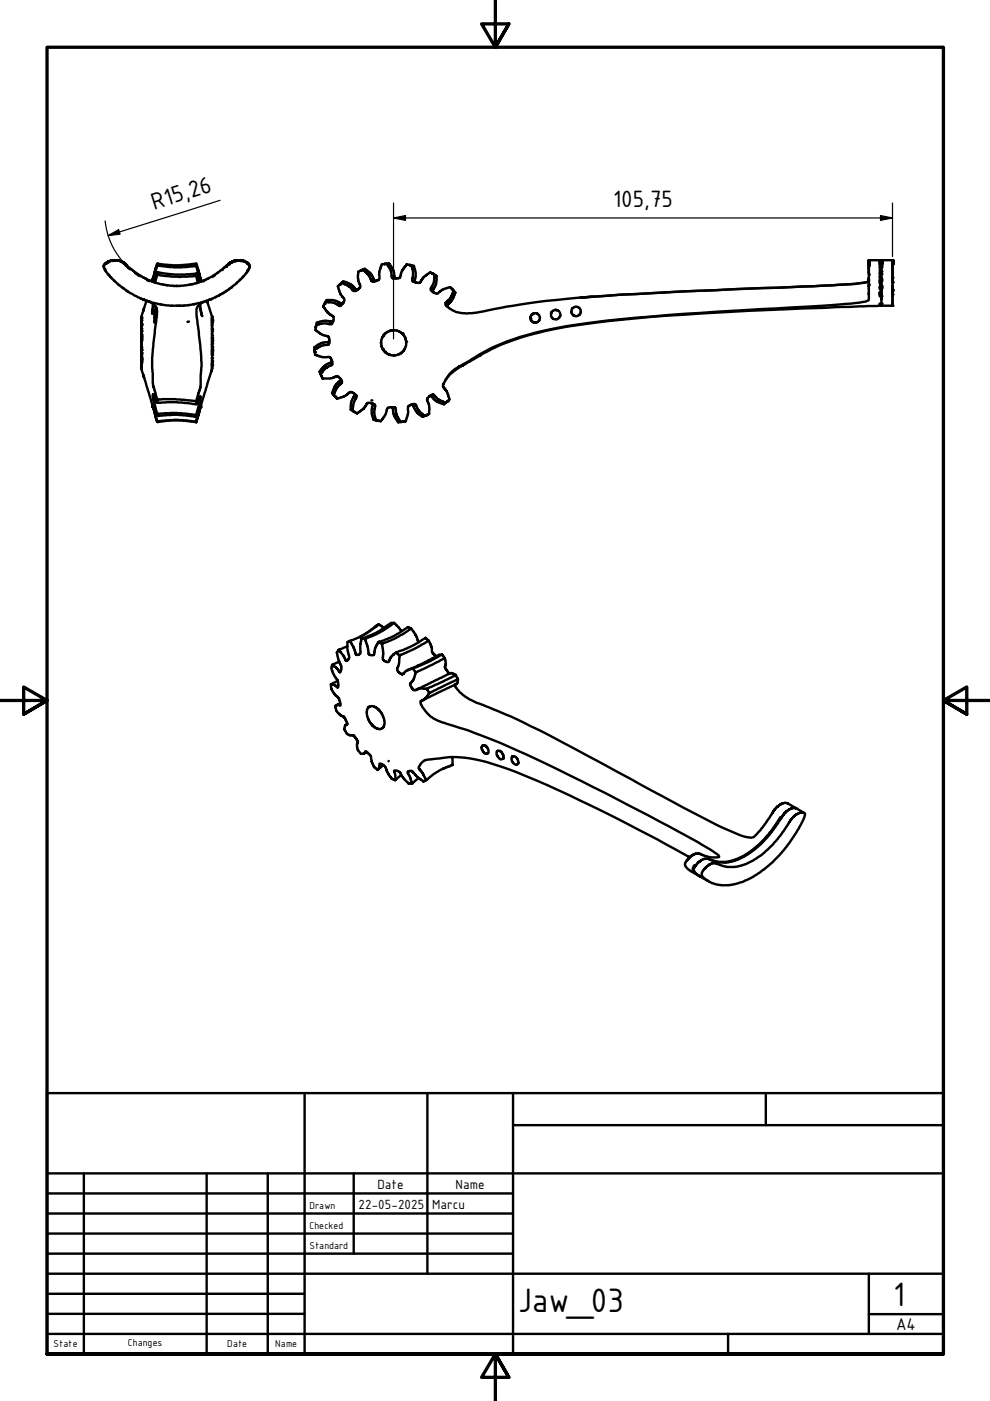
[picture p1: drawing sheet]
<svg xmlns="http://www.w3.org/2000/svg" width="210mm" height="297mm" viewBox="0 0 210 297" stroke-linecap="round" stroke-linejoin="round" font-family="sans-serif">
<defs><g id="words">
<g font-size="7.7">
<text x="109.8" y="278.2">Jaw_03</text>
<text x="189.4" y="276.8">1</text>
</g>
<g font-size="5.4">
<text x="32.7" y="44.4" transform="rotate(-18 32.7 44.4)">R15,26</text>
<text x="130" y="43.9">105,75</text>
</g>
<text font-size="3.9" x="190" y="282">A4</text>
<g font-size="3">
<text x="76" y="256.3">22-05-2025</text>
<text x="80" y="252">Date</text>
<text x="91.6" y="256.3">Marcu</text>
<text x="96.6" y="252">Name</text>
</g>
<g font-size="2.3">
<text x="65.6" y="256.3">Drawn</text>
<text x="65.6" y="260.5">Checked</text>
<text x="65.6" y="264.8">Standard</text>
<text x="11.4" y="285.7">State</text>
<text x="27.1" y="285.4">Changes</text>
<text x="48.2" y="285.7">Date</text>
<text x="58.4" y="285.7">Name</text>
</g>
</g></defs>
<!-- layer: Visible (ISO) -->
<g fill="none" stroke="#000" stroke-width=".51">
<path d="M22 56.3v.3M22.1 56.4h.1M22.2 57l.1 .3M22.2 55.9v.1M22.3 57l.1 .1M22.4 56l-.2 .1M22.4 55.8h.1M22.4 57.5l.1 .1M22.5 55.7h.1M22.8 55.5l-.1 .1M22.9 55.5h.1M22.9 58.1l.4 .5"/>
<path d="M23 55.6l-.1 .1M23.1 55.4h.1M23.1 55.5h.1M23.1 55.4l-.4 .2a1.02 1.02 0 0 0-.4 1.7l1.4 1.8 1.1 1 1.9 1.4 1.9 1.2 2.2 1 1.8 .5 3.5 .6 4-.1 2.3-.5 1.7-.5 2.2-1 2-1.2 2.5-2.1a6 6 0 0 0 2.2-3l-.4-.6-.7-.3M23.4 55.4h.1M23.4 55.3h.1M23.4 58.7l.2 .2M23.5 55.3l-.4 .1M23.6 55.2l-.1 .1M23.7 55.2h.1M24 55.2h-.4M24 55.3l-.1 .1"/>
<path d="M24.1 55.3h.1M24.1 59.4l.2 .1M24.2 55.2h-.1h.5M24.6 55.2h.1M24.6 55.2l1 .2M25.5 55.4l.5 .2M25.6 55.4h.1M25.7 55.4l.3 .2M26.2 55.7l-.2-.1 .5 .3M26.2 55.7l.1 .1M26.4 55.8v.1M26.5 55.9h.1"/>
<path d="M26.5 56l2.5 2 2.2 1.3 2.8 .9 2.8 .4h1.4l2.4-.3 2.8-.9 2.5-1.4 2.6-2M26.6 56.2l.1 .1M27 56.6l.2 .2M27.2 56.8l.2 .1zM27.4 56.9l.2 .2M27.7 57l.2 .2M28.2 57.4l.1 .1M28.4 57.6l.2 .1M28.6 57.9l.2 .1M29 58l.2 .1M29.1 58.2l.2 .1M29.4 58.4l.2 .1"/>
<path d="M29.5 58.3l.2 .1M29.8 58.5l.2 .1M30.4 58.9h.2M30.8 59l.3 .2M31.2 59.4l.2 .1M31.6 59.5l.1 .1M31.7 59.5h.2M32.4 59.1l-.1 .4 .1-.3M32.8 59.9l.3 .1M33.3 55.9l-.8 2.9M33.3 56.1l-1 3.6v-.3M33.3 58.2v-.5l-.4 .9-.3 1.2"/>
<path d="M33.3 56.4l-.9 3.3M33.3 58.3l-.4 1.6M33.3 56.1v.1M33.6 58.3h-.3l4.7 .4 3.6-.2M33.6 57.8l-.3-.1 3.7 .5 4.6-.2v.5M33.6 55.9h-.3l3.1 .3h1.8l3.4-.3 .9 3.2-.8-2.9M33.6 56.3h-.3l3.7 .4 2.6-.1 2-.2M33.6 56.1h-.3l3.7 .4h1.5l2.8-.3h.3v.2M41.6 58.5l.4 1.4M41.6 56.4l.9 3.3M41.7 58l.7 1.8M42 59.9l-.2 .1"/>
<path d="M42.5 59.2l.2 .3-.2-.4 .1 .4M42.7 59.5v.2M43.2 59.6l-.1 .1M43.4 59.4l-.4 .1M43.7 59.3l-.2 .1M44.2 59l-.2 .1M45.5 58.4l-.5 .3M46.2 57.8l-.2 .1M47.2 57.2l-.1 .1M47.5 56.8l-.1 .1M47.7 56.6l-.1 .1M47.9 56.4h.1"/>
<path d="M48.1 56.4l-.1 .2M48.4 56l-.1 .1M48.5 55.9v.1M48.6 55.9v.1M48.8 55.7l-.3 .2M48.8 55.9h.1M49 55.7h.1M49 55.5h.1M49.1 55.5l.2-.1-.4 .3M49.3 55.6l-.2 .1M49.3 55.4h.1M49.5 55.4h-.1"/>
<path d="M49.5 55.5h.1M49.5 55.4h.1M49.6 55.3h.1M49.7 55.4h.1M50 55.2h.1M50.2 55.2h.1M50.3 59.9l-.1 .2M50.4 55.3h.1M50.4 55.2h.1M50.4 55.2h.4M50.4 55.2l-1 .2M50.5 55.2h.2"/>
<path d="M50.9 55.2l1 .2M50.9 55.2h.2M51 55.4h.2M51 59.2l-.2 .2M51.5 55.3l.1 .1M51.5 55.4h.1M51.6 58.6l-.3 .3M51.8 55.4h.1M51.9 55.4h.1M52.1 55.5l.2 .2M52.3 55.8l.1 .1M52.3 57.8l-.1 .1"/>
<path d="M52.4 55.7h.1M52.5 55.9h.1M52.5 55.8h.1M52.5 57.5v.1M52.6 57.1l-.2 .4M52.7 56.1l.1 .3M52.7 55.9l.1 .1M52.7 57.1l-.1 .2M52.8 56.9v.1M53 56.4l-.1 .4M72.4 60l-.3 .2a.61 .61 0 0 0-.3 1.1l.4 1.1 .4 .5a1.16 1.16 0 0 1-.3 1.9 .64 .64 0 0 1-.8-.2l-1-.5-1.4-.1M72.8 59.7l1.3 .4 1 .9a.53 .53 0 0 0 .8 .3v.1"/>
<path d="M72.8 59.7v.4M72.8 59.7l-.7 .5M75.9 57.7v1.3l.4 1.2a.96 .96 0 0 1-.7 1.3 .59 .59 0 0 1-.6 .2 .59 .59 0 0 1-.4-.4l-.9-.8-1.2-.5M76.8 57.2l-.9 .4M77.3 57l1.3 1 .5 1a.55 .55 0 0 0 .7 .5M77.3 57l-.1 .5M77.3 57l-.8 .4M77.4 57.6h.1M82 55.9h-.3a.67 .67 0 0 0-.9 .7l-.4 1.2 .1 .7a1.01 1.01 0 0 1-1.2 1.2 .76 .76 0 0 1-.8-.8l-.5-.8-1.1-.9M82 55.9l.9 1.5 .2 1.1a.65 .65 0 0 0 .9 .5h.5a1.34 1.34 0 0 0 .6-1.3l1.1-1.6M82.4 56.5h.1M82.5 55.9l.9 1.5 .2 1.5 .4 .1"/>
<path d="M82.5 55.9l-.3 .3M82.5 55.9h-.9M86.2 56.1l1 .1M86.9 56.2l.9 .2M87.3 56.4l.3 1.1-.2 1.4a.67 .67 0 0 0 .1 .7 .67 .67 0 0 0 .7 .3h.2a.78 .78 0 0 0 1-.6l.5-.6 1.1-.8a.3 .3 0 0 1 .3-.2 .3 .3 0 0 1 .3 .3l.5 .2M87.4 56.9v.1M87.8 56.4l.3 1.4-.1 1.2a.64 .64 0 0 0 .2 .9h-.1M87.8 56.4l-.3 .3-.1-.1M91.8 58l.8 .5M92.1 58.3l-.1 1.5-.4 1a.75 .75 0 0 0-.2 .7 .75 .75 0 0 0 .6 .5 1.07 1.07 0 0 0 1.5-.4l1.3-.5a.67 .67 0 0 1 1.1 .3l.2 .2M92.1 58.9v.1M92.6 58.5l-.1 1.7-.5 1a.47 .47 0 0 0-.1 .8"/>
<path d="M92.6 58.5l-.5 .2M184.2 59.5l-.1 .2a21.7 21.7 0 0 1-6.2 .7l-5.5 .3a1472.8 1472.8 0 0 0-49.6 2.4l2.8-.2M184.2 55.5v7.6a.64 .64 0 0 1-.6 .8l-5.7 .7a1673.6 1673.6 0 0 0-46.3 3.1 97.6 97.6 0 0 0-24.1 4.7 62.2 62.2 0 0 0-9.8 5.1 8.1 8.1 0 0 0-3.7 4 1.11 1.11 0 0 0 .5 1.2l.3 .4 .3 .9a.73 .73 0 0 1-.4 1.2l-.1 .2M184.2 59.2v.3v-.5l-.1 .7a21.7 21.7 0 0 1-6.2 .7l-5.5 .3a1472.8 1472.8 0 0 0-49.6 2.4 173.1 173.1 0 0 0-22.3 3.2 6.7 6.7 0 0 1-5.3-1l-.1-.1a.91 .91 0 0 1-.6-1l.9-.9 .7-1.6M184.2 55.2v.2M184.2 55.2h.1M184.2 56.6v.2M184.2 59.2v.3zM184.2 59.4v.5v-.2M184.2 56.4v.2v-.2M184.2 55.9h.1M184.2 55.4h.1"/>
<path d="M184.2 55.4v.1M184.2 55.7v.2M184.2 55.7h.1M184.2 55.6v.2v-.1M184.2 57.5v.3v-.2M184.2 55.6v.1M184.2 55.9v.2M184.2 56.1v.3M184.2 55.5v.1M184.2 55.9v1.6v-.2M184.2 56.2v.2M184.2 57.6v.2"/>
<path d="M184.2 57.8v.3M184.2 58.9h.1M184.2 59.4v.3M184.2 59.8v.1M184.2 60v.2M184.3 55.2h-.1h2.4M186.6 55.8h.1M186.6 55.6v.1M186.6 55.4v.1M186.6 55.5h.1M186.6 55.3v.1M186.6 55.4v.2z"/>
<path d="M186.6 59.7v-.3v.8M186.6 59.9v-.2v.4M186.6 55.2h.1M186.6 58v-.1v.4M186.6 57.5v-.2v.6M186.6 57v.1M186.6 58.5v.7M186.6 56.1v.2M186.6 56v.7M186.6 55.8v.1M186.6 55.5v.3M186.6 55.3h.1"/>
<path d="M186.6 56.6v.2M186.6 56.8v.1M186.6 55.3h.3M186.9 55.7v8.9a.44 .44 0 0 0 .7 .2h1.6h-.1M186.9 59v2.1M186.9 55.3v.2M186.9 55.2v.1M186.9 55.2h.1M186.9 56.1h.1M186.9 56.2v.3M186.9 55.6v.1M186.9 55.4h.1"/>
<path d="M186.9 55.5v.1M186.9 55.5h.1M186.9 59.7h.1M186.9 56v.1M186.9 58.1v.1zM186.9 57.8v.6M186.9 57v.8v-.2M186.9 58.1v.1M186.9 55.2h2.3M186.9 59.2v.1M189.2 55.4v9.4v-.9M189.2 56.2h.1"/>
<path d="M189.2 56v.1M189.2 55.8v.1M189.2 55.2h.1M189.2 55.3v.1M189.2 56.2v.2zM189.2 56.4v.2zM189.2 55.9h.1M189.2 55.6v.2M189.2 55.4v.1M189.2 55.3h.1M189.2 57.5v-.4v.8M189.2 57.3v-.4v1.1"/>
<path d="M189.2 56.1v-.1v.4M189.2 56.8v-.2v.3M189.2 55.6v.1M189.2 56h.1M189.2 55.7v.1M189.2 55.4v.3M189.2 55.2v.1M189.2 56.5v.6M189.2 58v-.1v1M189.2 56.6v-.4v.6M189.2 59.1v.4zM189.2 59.7v-.2v.4"/>
<path d="M189.2 58v-.2v.4M189.2 58.9v.6M189.2 59.5v.6v-.6v.1M189.2 58.9v.3M189.2 55.5v.1M189.2 56v.2M189.2 56.4h.1M189.2 56.8v.2M189.2 58v.2M189.2 58.7h.1M189.2 58.9v.1M25.1 60.4l.2 .1"/>
<path d="M25.9 60.9l.4 .3M26.7 61.5l.5 .4M29.7 63.2l.2 .1M30 67.5v.6M30 67.4v-.1v.2M30 67.2h.1M30 69.8v.2M30 67.5h.1M30 68.6v.1M30 68.1h.1M30 67.8v.2M30 68.2v.2"/>
<path d="M30 69.5v.2M30 69.1v.1M30 68.9v.2M30 69.2v.1M30 68.8v.1v-.1M30 71.1v.2M30 70.9v.3M30 69.9v.9v-.2M30 72.3v.5M30 72.2h.1M30 72v.2v-.1M30 71.7v.3v-.1"/>
<path d="M30 71.3v.4M30 75.4v.5M30 75.3v.2M30 74.8v.5v-.1M30 77v.3v-.2M30 76.8v.1M30 76.6v.2zM30 76.4v.1M30 76v.2M30 76.2v.2zM30 74.1v.4v-.2M30 73.6v.5v-.2"/>
<path d="M30 73.5v-.2v.3v-.1M30 72.8v.3M30 74.5v.3v-.1M30 71.3v.1M30 69.3v.1M30 78l.5 2.1-.1-.7M30 78.2h.1M30 78v.1M30 77.6v.1zM30 78h.1M30 77.8v.2zM30 77.7h.1"/>
<path d="M30 77.5h.1M30 77.3v.2M30 77.4v.1M30 78.1h.1M30 68.1v.5M30 68.7v.3M30 69.3h.1M30 70.2v.1M30 70.3v.2M30 70.9v.1M30 71.5v.1M30 72.4h.1"/>
<path d="M30 72.5v.1M30 73.2v.1M30 74.2h.1M30 75v.1M30 76.1h.1M30.2 63.4l.2 .1zM30.4 63.5l-.2-.1a5.3 5.3 0 0 1 2.9 1.8 11.3 11.3 0 0 1-.3 4.8l-.5 5.8v2.4l.1 3.6 .9 2.8v.8l-.4-.6-.5-1.2v.6l.9 3.5v.5l-.9-2.6v.3l.9 3.4M30.4 63.5h.2M30.4 65.8l-.4 1.4M30.4 79.6l2 6.7-.1-.4M31.1 63.7l-.7 2.3 .1-.7M31.5 63.9h.2"/>
<path d="M32.4 64.4l-.1 2.1 .4-1.9M32.8 68.3h.1M32.8 68v.2M32.8 67.3v.6M32.8 66.7v1.6M32.8 66.7h.1M32.8 66.6v-.1v.6M32.8 66.4h.1M33 67v.7l-.1-.5M33 66.4v.6M33 66v.9M33 65.8v.3"/>
<path d="M33 65.8v.1M33 66.1h.1M33 66.2v.5M33.1 65.3v-.2v1.1M33.1 66.2v.8l-.1-.1M33.1 65.5l-.1 .5M34 64.5l.2 .1M34.5 60.3l.2 .1M35.3 60.4l.1 .1M36.3 64.8h.2M36.8 60.6h.1M37.3 60.6h.4"/>
<path d="M37.5 64.8h.2M37.9 64.8h.5M39.1 64.8h-.2M39.8 64.7h.3M40.1 68.2h-.3M40.4 60.3l-.2 .1M40.7 60.2h.2M41.4 64.4l-.4 .1M41.5 60.1h.1M42.2 64.6l.5 1.7M42.4 64.5l.3 2 .2 .5-.2-.3M42.7 66.4l.2 .6"/>
<path d="M42.8 64.1l-.3 .1M44 64.2l-.1-.5 1.1 3.6M44.8 63.4a5.3 5.3 0 0 0-3 1.8l-.1 1.6 .8 6.5 .2 4.5-.2 1.6v2.6l-.8 3M44.8 78.9l.2-.7-2.5 8.1M44.8 63.4l-.2 .1 .2-.1M45 73.1v-.1v1.1M45 67.8v.2M45 72.3v.1M45 67.4h.1M45 67.5h.1M45 67.6v.1M45 67.7h.1"/>
<path d="M45 67.9v.1M45 68.1h.1M45 68.1v.1M45 68.2v.1M45 68.4v.1M45 68.6h.1M45 68.8v-.2v.3M45 68.8v.1M45 69v.3M45 69.3v.2M45 69.5v.4M45 70v.7"/>
<path d="M45 70.7v.3M45 74.2v.5M45 71.1v-.1v.8M45 71.9v-.1v.4M45 72.5v.5v-.1M45 76.5v.1M45 77.1v-.1v.2M45 74.9v.3M45 74.7v.2zM45 75v.3M45 75.9v.1M45 76.1v.1"/>
<path d="M45 74.2v.1M45 74.5v.1M45 77.5h.1M45 77.5v.1M45 77.6v.1M45 77.8h.1M45 77.9v.2M45 75.2v.4M45 77.4v-.1v.2M45 78.1h.1M45 78.1v.1M45 68v.1"/>
<path d="M45 68.9v.2M45 71.7v.2M45 72.7v.1M45 73.2v.1M45 73.5h.1M45 73.6v.1M45 76.6v.2M45 76.8v.1M45 76.9v.1M45.8 62.9l-.1 .1M46.9 62.3l-.6 .4M47.5 62l-.4 .2"/>
<path d="M48.1 61.6l-.4 .3M48.7 61.2l-.2 .1M49.2 60.8l-.3 .3M66.7 73.6l.3 .4M66.7 74.2l.1 1M66.7 73.6v1M66.9 75.2l1.5 .5h.9a.87 .87 0 0 1 1.1 .9v.2a.67 .67 0 0 1-.7 .8l-.8 .6-1 1M66.9 69.4h.1M67.1 68.9l-.1 .3a.7 .7 0 0 0 .3 1.1l.6 .5 1.1 .4a.89 .89 0 0 1 .8 1v.2a.63 .63 0 0 1-.2 .7 .63 .63 0 0 1-.7 0l-.8 .2-1.4 .9M67.2 68.4l.2 .4M67.2 68.4l-.2 .9M67.2 73.8h.1"/>
<path d="M67.8 78.8l.4 .1v.1M67.8 78.8l.3 .9M67.8 68.7l-.1 .1M68 79.3l.4 .9M68.1 79.7h.1M68.4 78.7h.1M68.5 65l.9 1.2 .9 .7a.92 .92 0 0 1 .2 1.3 .58 .58 0 0 1-.3 .6 .58 .58 0 0 1-.7-.2h-1.1l-1.3 .3M69 64.1l-.5 .8M69.3 63.6l1.6 .1 1.1 .5a.52 .52 0 0 0 .8 0M69.3 63.6l.2 .3-.1 .2M69.3 63.6l-.5 .8M69.7 64.1h.1"/>
<path d="M69.8 72.2a1.31 1.31 0 0 1-1.3 .4l-1.1 .5-.7 .5M70.4 76.4a.55 .55 0 0 1-.7 .6l-.9 .6-1 1.2M70.7 68a.63 .63 0 0 1-.9 .1l-1-.1-1.6 .4M73 60.2h.1M80.8 72.6v.2M80.8 73.2l.1 .1M80.9 73.4v.1M81 73.6h.1M81.1 73.9l.1 .1M81.2 74.1v.1M81.3 71.1h.1M81.3 74.2h.1"/>
<path d="M81.4 71h-.1M81.4 74.3l.1 .1M81.5 70.9h.1M81.6 74.6l.1 .1M81.7 70.7l-.1 .1M81.7 74.7l.2 .1M81.8 70.6v.1M82.2 75h.1M82.4 70.2h.1M82.5 75.2l-.6-.3-.9-1.1-.2-1 .1-.9 .4-.8 1.1-.9 .7-.2 1.3 .2 .7 .3 .9 1.2 .1 .5-.1 1.4-.3 .7-1.2 .9-.7 .2-1.3-.2M82.7 70.2h.1M82.8 70.1h.1"/>
<path d="M83 70.1h.1M83.2 70h.1M83.4 75.4h.1M83.6 70h.1M83.6 75.4h.1M84.2 70.1v.1M84.5 70.2l.1 .1M85 70.5h.1M85.1 74.8l-.1 .1M85.3 74.6v.1M85.7 71.2v.1M85.7 74.1v.1"/>
<path d="M85.9 71.5v.1M86 71.8v.1M86 71.9v.1M86 72.1h.1M86.1 72.4v.1M86.1 72.6v.1M95.8 61.3h.1M95.9 61.3l.6 .7h-.4M95.9 62.3h.1M96.5 62.1l-.7 1.6-1 .9-.1 .3M97.3 77.8h-.1M97.3 77.7l-.1 .1"/>
<path d="M98.1 77.5a10.4 10.4 0 0 0-3.5 2.9M98.1 77.5l-.2 .1M98.4 77.3l-.2 .1h.1M98.6 77.2l-.8 .4 .3-.1M98.9 77l-.3 .2M112.5 67.3l.1 .6M112.6 67.9l.3 .3M112.8 66.7l-.3 .5M113 68.2v.1M113 68.3l.2 .1zM113 66.5h.1M113 66.5l-.1 .1"/>
<path d="M113.2 68.4h.4M113.2 66.5h.6M113.7 68.4h-.1h.2M113.9 66.5l.3 .2M114.2 66.8l.3 .6-.1 .5M114.3 68l-.5 .4 .1-.1M114.4 67.9l-.1 .1M116.8 66.4v.6M116.8 66.3h.1M116.9 67.2l.3 .3 .6 .2M117.1 66l-.2 .2M117.7 65.7h.2l-.7 .2"/>
<path d="M117.9 65.7l.3 .1h-.2M118.3 65.8h-.1l.4 .3M118.7 66.2v.1M118.7 67l-.3 .5-.4 .2M118.7 66.5l.1 .3M121.2 66.2l.3 .5M121.3 65.5l-.1 .5M122.7 65.3a.92 .92 0 0 0-1.3 0h.1M122.8 65.3l.3 .5v.4M123.1 66.3l-.2 .4a1.15 1.15 0 0 1-1.4 .2h.1M184.2 61.9v.6v-.2M184.2 60.4v.4v-.2"/>
<path d="M184.2 60.6v.2M184.2 61.2v.1M186.6 64.5h.1M186.6 61.1v-.2v.3M186.6 62.5v.3M186.6 62.2v.1zM186.6 62.2v.2v-.1M186.6 61.9v.3M186.6 60.8v.1zM186.6 62.3v.2M186.6 61.3v.1M186.6 62v.1"/>
<path d="M186.8 64.7l-.7 .2h-2.9a1056.7 1056.7 0 0 0-48.3 2.6 133.6 133.6 0 0 0-22.9 3.6 38.6 38.6 0 0 0-10.2 4.3l.2-.2-3.4 2M186.9 62.8v-.6v.8M186.9 61.4v.1M186.9 64.2v.2v-.1M186.9 64.4v.1M186.9 62.1v.6v-.3M186.9 61.8v.2M186.9 61.9v.7v-.1M186.9 61.3v.2M186.9 60.5v.1M186.9 63.2v-.2v.2M186.9 63.1v.1z"/>
<path d="M186.9 63.5v-.1v.1M186.9 62.6v.1M189.2 62.7v-.3v.5M189.2 61.3v-.2v.4M189.2 62.2v-.4v.6M189.2 63.3v.5M189.2 61v-.3v.5v-.1M189.2 61.6v.6M189.2 60.6v.1M189.2 60.8h.1M189.2 61.9v.1M189.2 62.6v.3"/>
<path d="M32.3 86l.1 .3v-.1M32.4 86.3h.1M32.5 86.6l-.1-.3 .9 3.1M33.3 89.3v.2M33.6 85.4h-.3l4.2-.1 4.2 .4 .8-1.7v.9l-.8 3M33.6 84.7h-.3l3.9-.1 4.4 .5M33.6 89.3h-.3l4.4-.3 3.9 .4v.1l-3.1-.4h-2.3l-2.9 .4h.3M33.6 88.2h-.3l4.4-.3 3.9 .5M33.6 87.7h-.3l2.9-.1 3.1 .1 2.3 .3v.4M41.6 89.2l.9-2.9-.8 3.2M41.6 85.1v.6M41.6 88.4l.4-.8 .5-1.8v.3l-.8 3.2"/>
<path d="M42.6 86l-.1 .3v-.1M68.5 80.2h1.6l1-.3a.8 .8 0 0 1 1.2 .6 .57 .57 0 0 1 .2 .6 .57 .57 0 0 1-.4 .4l-.7 .7-.7 1.5M70.4 83.4h.5M70.4 83.4l.7 .7M70.8 83.7l.6 .8M71 83v.1M71.5 84.5l1.5-.4 .9-.7a.75 .75 0 0 1 1.2 .1 .7 .7 0 0 1 .5 .6 .7 .7 0 0 1-.3 .7l-.4 .8-.1 1.5M72.1 80.3a.66 .66 0 0 1-.5 .8l-.7 1-.5 1.3M74.4 86.9l.8 .5M74.8 86.7l-.4 .2M74.8 86.4v.1M74.9 87.2l.3 .2a.54 .54 0 0 0 1-.1l.8-.6 .7-.9a.71 .71 0 0 1 1-.3l.3 .1a.53 .53 0 0 1 .5 .3 .53 .53 0 0 1-.1 .6l-.1 .9 .3 1.6"/>
<path d="M75.1 83.4v.1a.76 .76 0 0 1-.3 .9l-.4 1v1.5M78.7 85.5a.89 .89 0 0 1 .1 1.2v1l.4 1.3M79.5 88.4h.1M79.6 88.7h-.1a.22 .22 0 0 0-.2 .3 .22 .22 0 0 0 .3 .1l.5 .1M79.8 89.1h-.2l.5 .1a.73 .73 0 0 0 .9-.3l.7-1 .3-.7a.91 .91 0 0 1 1.3-.9 .61 .61 0 0 1 .6 .9l.2 .8 .8 1.4M82.9 86.3a.95 .95 0 0 1 .5 1.2l.2 .7 .8 1.3M84.5 88.8l.1 .1M84.7 89.1l-.2 .4 .8-.1M86 89.3l-1 .2M87.2 85.8a.78 .78 0 0 1 .7 .9l.9 1.1 .8 .6M89.5 87.7v.1M89.7 87.9l-.1 .5"/>
<path d="M90 88.2l-1-.9-.6-1a.74 .74 0 0 0-.5-.6 .74 .74 0 0 0-.8 .1 1.16 1.16 0 0 0-.5 1.6l-.6 1.9M90.4 88l-.8 .4M91.1 84a1.22 1.22 0 0 1 1 .7l.7 .6 1.4 .4M93.9 85.1h.1M94.2 85.3v.4M94.4 85.4l-1.4-.6-.8-.8a.46 .46 0 0 0-.7-.3l-.4 .4a.78 .78 0 0 0-.3 1.3l.2 .5v1.1a.67 .67 0 0 1-.5 1l-.4 .2M94.8 85.1l-.6 .6M71.4 138.4l.4 1.5 .6 1.4-.2 1.1-.1 .1-.9-1-.8-.5M73.7 137l-1.9 .8 .2-.1M74.2 135.9a.53 .53 0 0 0-.5 .8v1.1l.3 1.2a.75 .75 0 0 1-.7 1.1l-.5-1.2-1-1.1-.4 .6M76.6 135.4l-.2 1.1v1.3a.68 .68 0 0 1-.2 .8 .68 .68 0 0 1-.8 .1l-.3-1.3-.9-1.5M76.6 135.4h.1a.55 .55 0 0 1 .6 0 .55 .55 0 0 1 .2 .6l.4 1 .2 1a.7 .7 0 0 0 .4 .9 .7 .7 0 0 0 .9-.3l.1-1.1 .7-1.3"/>
<path d="M80.2 136.1l.8 .3M80.3 132.4l1.1 .7M80.3 132.4l-2.9 2.1-3.2 1.4 .2-.1M80.3 132.4l-3.2 2.2-1.1 .6 .1-.1M81 136.5l.3 1.9-.1 .8a.9 .9 0 0 0 1 1.2l.2-.1 .3-.8 .7-.8a.52 .52 0 0 1 .5-.3 .52 .52 0 0 1 .5 .3l.2 .2M83.6 132.1l1.6 1.7M83.6 132.1l-3.7 2.3-2.6 1h.3M83.6 132.1h-.3a4.5 4.5 0 0 0-2.2 1.2l-1.7 1.1-2.8 1 .3-.1M84.7 139l-.1 1.5-.2 .8a1.19 1.19 0 0 0 .9 1.7l.8-.8 .7-.2a.67 .67 0 0 1 1.1 .3l.2 .2M86.5 133l-2.9 1.8-3.4 1.3h.3M86.6 133l.6 .3M87.2 133.3l.9 1.2 .4 1.2 .3 .4"/>
<path d="M87.2 133.3l-3.3 2-2.9 1.2 .2-.1M90.2 135.2l-2.7 1.7-3.6 1.5 .2-.1M90.2 135.3l.7 .5M90.9 135.8l.6 1.3 .1 1.1 .9 1M90.9 135.8l-2.6 1.5-3.6 1.6h.2M93.7 138.8h-.5l-2.6 1.3h.2M93.7 138.8l-2.8 1.5-3.4 1.4h.2M93.7 138.9l.6 .7M94.3 139.6l.2 1.4a1.02 1.02 0 0 0 .4 1.3l.3 .6M94.3 139.6l-3.9 2-2.3 .9h.2M70.2 145.1v.9M70.2 146.1l1 1.4 .6 .5 .4 1.2v.4l-.3-.1a.55 .55 0 0 0-.8 .3"/>
<path d="M70.3 141.8l.6 1.6 .7 .9 .1 1.5-.8-.6-.7-.1M70.4 141l-.2 .7M71.1 149.8l.2 .9 .3 .4 .7 .7 .5 .1 .4 .4 .5 1.1v.2l-.2 .1a.95 .95 0 0 0-.5 .9M71.6 144.4l-1.4 .7 .2-.1M71.9 140.3l-1.5 .7 .2-.1M72.1 149.1l-.7 .4 .2-.1M73 154.7l.5 .9 .9 .3a.69 .69 0 0 1 1 .5l.2 .4a.69 .69 0 0 1 .1 1l.2 1.2M73.7 153.5l-.4 .2 .3-.2M75.9 159.1a.98 .98 0 0 0 1.1 .7h.2a.45 .45 0 0 1 .6-.4l.4 .5a2.32 2.32 0 0 1 .6 1.6l.5 1M77.6 159.4l-.4 .4M78.9 153.8l-.8-1.2-.4-1.5 .2-.9 .6-.5 .8 .1 1.2 .9 .7 1.1 .3 1.1-.1 1.1-.6 .5h-.9l-.9-.7M87.2 141.8l-.8 .3 .2-.1"/>
<path d="M88.1 142.5l-.3 1.4-.5 .7a.67 .67 0 0 0-.4 .6 .67 .67 0 0 0 .4 .6l.2 .3a.76 .76 0 0 0 1.1 0l.4-.1h1.4M88.3 146.2h.1M88.4 141.2l-1.2 .6 .2-.1M88.7 146l-.3 .2 .2-.1M89.2 140.9l-.8 .4 .2-.2M89.3 148.6h.1M89.8 140.6l-.6 .3 .2-.1M90.5 146l.5 .9M90.6 140.1l-.8 .5 .2-.1M91 147l-.6 .9-.8 .6a.42 .42 0 0 0-.5 .3 .42 .42 0 0 0 .2 .5l.1 .2a7.4 7.4 0 0 0 5.3 4 138.7 138.7 0 0 1 23.8 9.7 509 509 0 0 1 32.7 17.3l1.2 .9a.34 .34 0 0 1-.1 .4 .34 .34 0 0 1-.4 0l-1.6-.1-2-.7h-.9M96.5 145.1v.4l.3 .4a9.6 9.6 0 0 0 5.2 3.4l.6 .2a159.6 159.6 0 0 1 21.5 10.5l18.7 10.1a101.1 101.1 0 0 0 14.9 7.2l.5 .2a2.01 2.01 0 0 0 2.6-1l1.4-1.8 2-3M96.5 145.1l.2-.1-7 3.4"/>
<path d="M96.6 143.1l-1-.4-7 3.4 .2-.1M96.6 143.2l.5 .8-6.1 3 .2-.1M96.6 143.1l-6.1 2.9h.2M97.1 144.1l-.1 .6-.3 .3M102.1 158.4l.1 .5M102.2 159.1l.2 .2M102.4 158l-.2 .3M102.4 158l.7 .2M102.5 159.4l.1 .1M102.6 159.6l.3 .2M103.1 159.8h.1M103.1 158.3h.1"/>
<path d="M103.2 158.4a.94 .94 0 0 1 .1 1.4h-.2h.1M105.3 159.4v.5M106 159.2h-.5l-.1 .1M106 159.2l.2 .2M106.3 159.4v.1M106.4 159.6l.2 .3M106.6 159.9h.1M79.4 162.7l.3 .2a.32 .32 0 0 0 .3 .3 .32 .32 0 0 0 .3-.3l.2-.6a.28 .28 0 0 1 .1-.4 .28 .28 0 0 1 .4 .1l.7 .6 .7 1.6 .6 .8M81.3 162.2l-1.2 1 .1-.1M82.4 161.3v.1M83.1 165.1l.5 .2a.26 .26 0 0 0 .3-.1 .26 .26 0 0 0-.1-.3l-.2-1.2a.31 .31 0 0 1 .2-.4 .31 .31 0 0 1 .4 .1l.7 .5 .5 .9 1.2 1.3M85.1 164.3l-1.3 1.1 .1-.1"/>
<path d="M88.8 165l-1.5 1.2 .2-.2M89.7 165.7l-1.1-.8-1.1-1.2a.6 .6 0 0 0-.6-.3 .6 .6 0 0 0-.5 .5l.6 .9 .3 1.2v.2l-.6-.1M89.9 165.7l.5-.4-.8-1.4-.6-.7a.59 .59 0 0 1 .1-1l.2-.4a2.71 2.71 0 0 1 2.5-.8 23 23 0 0 1 12.7 1 168.2 168.2 0 0 1 23.5 10.1l11.4 5.9 6.8 3.8-.2-.1M95.9 160.5v1.6M95.9 162.2l-2.1 .9 .1-.1M95.9 162.2l-3.3 1.5-2.2 1.7 .2-.1M105.4 160.1l.6 .8M106.7 160v.6M106.7 160.6l-.2 .4h-.3M108.5 161l.1 .5M108.6 160.5l-.1 .3M108.7 160.4h-.1a.8 .8 0 0 1 1.1 .5v-.1"/>
<path d="M108.8 161.7h-.1a.64 .64 0 0 0 .5 .5 .64 .64 0 0 0 .7-.3v-.1M109.7 160.9l.2 .8M109.9 161.8h.1M164.3 171.6h.1M164.5 171.3l-.2 .3M164.6 174.8l.1-.1-2.4 3.1-1.8 1.7-1.8 1.4-2.4 1.3-1.9 .6-.9 .1M164.6 171.2h.1M164.9 171l-.3 .2M165.2 170.7l-.3 .2M165.4 173.4l-1.9 2.8-1.4 1.6-2.5 2.3-1.6 1.2-1.9 .9-2.2 .5h-1.6l-2.1-.6M165.6 173.5l-1.9 2.8-1.7 2-1.8 1.6-2.1 1.6-2.1 .9-2 .5-1.8-.1-2.1-.8h-.6l-1.1 .5-1 1.1M165.6 170.5l-.3 .2"/>
<path d="M166 170.3l-.3 .1M166.1 170.3h.8M167.1 170.4l1.6 .9M167.4 174.2l-1.9 3-1.6 1.9-2.4 2.1-1.7 1.2-1.7 .8-2.3 .6h-1.6l-2.2-.7M167.8 173.7l-.3 .4M168.1 173.3l-.3 .4M168.4 173l-.3 .3M168.5 171.2l.3 .2M168.7 171.4l-.6-.1-.8 .3-1.1 1-.5 .8M168.8 172.8l-.3 .2M169 171.4h-.2l1.7 .9M169.2 172.5l-.3 .1"/>
<path d="M169.5 172.3l-.2 .2M169.9 172.3h-.3M170 172.3h-.1a.58 .58 0 0 1 .7 .2 .58 .58 0 0 1 0 .7l-1.7 3.2-2.8 3.9-2.3 2.5-1.7 1.5-1.7 1.2-3 1.5-2.8 .7h-1.7l-1.1-.2-2-.9a1.37 1.37 0 0 1-.9-1.7l.6-.8M145.9 182.1l-.4 .5a1.05 1.05 0 0 0 .4 1.7l2.4 1.4h-.2M146 182h.1M146.3 181.7l-.3 .3M146.6 181.5l-.2 .2M146.6 181.4h.1M147.1 181.2l-.4 .1M147.2 183.6l.1-.1a1.02 1.02 0 0 0-.4 1 1.02 1.02 0 0 0 .7 .8l.8 .5M147.4 181l-.3 .2M147.4 181h.1"/>
<path d="M147.4 183.6a.91 .91 0 0 0 .2 1.6l.9 .7-.2-.1M148.5 185.9l1.7 .9-.1-.1M149.8 183.8l-.3 .2M150.2 183.5l-.3 .2M150.6 183.2l-.3 .2M150.9 183.1l-.2 .1M151.3 183l-.3 .1M151.4 183h.2M151.7 183l.3 .1"/>
</g>
<g fill="#000">
<circle cx="22.4" cy="55.9" r=".25"/>
<circle cx="23.5" cy="55.3" r=".25"/>
<circle cx="23.6" cy="55.2" r=".25"/>
<circle cx="24" cy="55.2" r=".25"/>
<circle cx="24.1" cy="55.2" r=".25"/>
<circle cx="24.3" cy="55.3" r=".25"/>
<circle cx="24.5" cy="55.2" r=".25"/>
<circle cx="24.7" cy="55.2" r=".25"/>
<circle cx="24.8" cy="55.2" r=".25"/>
<circle cx="25" cy="55.2" r=".25"/>
<circle cx="25.2" cy="55.3" r=".25"/>
<circle cx="25.5" cy="55.4" r=".25"/>
<circle cx="25.7" cy="55.4" r=".25"/>
<circle cx="25.9" cy="55.5" r=".25"/>
<circle cx="26" cy="55.6" r=".25"/>
<circle cx="26.1" cy="55.7" r=".25"/>
<circle cx="26.5" cy="55.9" r=".25"/>
<circle cx="26.7" cy="56.2" r=".25"/>
<circle cx="26.7" cy="56.4" r=".25"/>
<circle cx="48.2" cy="56.2" r=".25"/>
<circle cx="48.3" cy="56.1" r=".25"/>
<circle cx="48.5" cy="55.9" r=".25"/>
<circle cx="48.5" cy="56.1" r=".25"/>
<circle cx="48.8" cy="55.7" r=".25"/>
<circle cx="49" cy="55.6" r=".25"/>
<circle cx="49.1" cy="55.7" r=".25"/>
<circle cx="49.5" cy="55.4" r=".25"/>
<circle cx="49.8" cy="55.4" r=".25"/>
<circle cx="49.8" cy="55.2" r=".25"/>
<circle cx="49.9" cy="55.2" r=".25"/>
<circle cx="50" cy="55.2" r=".25"/>
<circle cx="50.3" cy="55.2" r=".25"/>
<circle cx="50.7" cy="55.3" r=".25"/>
<circle cx="50.8" cy="55.2" r=".25"/>
<circle cx="50.9" cy="55.2" r=".25"/>
<circle cx="51.4" cy="55.2" r=".25"/>
<circle cx="51.4" cy="55.3" r=".25"/>
<circle cx="51.7" cy="55.4" r=".25"/>
<circle cx="52.1" cy="55.5" r=".25"/>
<circle cx="52.5" cy="55.7" r=".25"/>
<circle cx="76.5" cy="57.4" r=".25"/>
<circle cx="81.5" cy="56" r=".25"/>
<circle cx="86.8" cy="56.2" r=".25"/>
<circle cx="91.7" cy="58" r=".25"/>
<circle cx="184.2" cy="55.2" r=".25"/>
<circle cx="184.2" cy="55.5" r=".25"/>
<circle cx="184.2" cy="55.7" r=".25"/>
<circle cx="184.2" cy="56.1" r=".25"/>
<circle cx="184.2" cy="56.2" r=".25"/>
<circle cx="184.2" cy="55.8" r=".25"/>
<circle cx="184.2" cy="55.6" r=".25"/>
<circle cx="184.2" cy="55.9" r=".25"/>
<circle cx="184.2" cy="55.4" r=".25"/>
<circle cx="184.2" cy="56.4" r=".25"/>
<circle cx="184.2" cy="55.3" r=".25"/>
<circle cx="184.2" cy="58.2" r=".25"/>
<circle cx="186.6" cy="55.2" r=".25"/>
<circle cx="186.6" cy="55.8" r=".25"/>
<circle cx="186.6" cy="55.4" r=".25"/>
<circle cx="186.6" cy="56.2" r=".25"/>
<circle cx="186.6" cy="58.7" r=".25"/>
<circle cx="186.6" cy="56.1" r=".25"/>
<circle cx="186.6" cy="55.7" r=".25"/>
<circle cx="186.6" cy="55.5" r=".25"/>
<circle cx="186.6" cy="59.5" r=".25"/>
<circle cx="186.6" cy="59.4" r=".25"/>
<circle cx="186.6" cy="57.9" r=".25"/>
<circle cx="186.6" cy="58.4" r=".25"/>
<circle cx="186.6" cy="55.3" r=".25"/>
<circle cx="186.6" cy="56.7" r=".25"/>
<circle cx="186.9" cy="56.4" r=".25"/>
<circle cx="186.9" cy="55.2" r=".25"/>
<circle cx="186.9" cy="55.5" r=".25"/>
<circle cx="186.9" cy="55.4" r=".25"/>
<circle cx="186.9" cy="55.3" r=".25"/>
<circle cx="186.9" cy="59.2" r=".25"/>
<circle cx="186.9" cy="55.9" r=".25"/>
<circle cx="186.9" cy="56" r=".25"/>
<circle cx="186.9" cy="56.7" r=".25"/>
<circle cx="186.9" cy="55.8" r=".25"/>
<circle cx="186.9" cy="58.2" r=".25"/>
<circle cx="186.9" cy="55.6" r=".25"/>
<circle cx="186.9" cy="55.7" r=".25"/>
<circle cx="186.9" cy="59.5" r=".25"/>
<circle cx="186.9" cy="57.6" r=".25"/>
<circle cx="186.9" cy="56.2" r=".25"/>
<circle cx="186.9" cy="58.1" r=".25"/>
<circle cx="189.2" cy="55.7" r=".25"/>
<circle cx="189.2" cy="55.4" r=".25"/>
<circle cx="189.2" cy="55.9" r=".25"/>
<circle cx="189.2" cy="56.1" r=".25"/>
<circle cx="189.2" cy="55.5" r=".25"/>
<circle cx="189.2" cy="55.8" r=".25"/>
<circle cx="189.2" cy="55.3" r=".25"/>
<circle cx="189.2" cy="55.2" r=".25"/>
<circle cx="189.2" cy="55.6" r=".25"/>
<circle cx="189.2" cy="56" r=".25"/>
<circle cx="189.2" cy="58.9" r=".25"/>
<circle cx="189.2" cy="59.9" r=".25"/>
<circle cx="30" cy="72" r=".25"/>
<circle cx="30" cy="76.3" r=".25"/>
<circle cx="30" cy="67.9" r=".25"/>
<circle cx="30" cy="68.8" r=".25"/>
<circle cx="30" cy="70.3" r=".25"/>
<circle cx="30" cy="74.1" r=".25"/>
<circle cx="30" cy="76.6" r=".25"/>
<circle cx="30" cy="68.6" r=".25"/>
<circle cx="30" cy="68.9" r=".25"/>
<circle cx="30" cy="69.7" r=".25"/>
<circle cx="30" cy="71.4" r=".25"/>
<circle cx="30" cy="71.3" r=".25"/>
<circle cx="30" cy="71" r=".25"/>
<circle cx="30" cy="71.7" r=".25"/>
<circle cx="30" cy="75.9" r=".25"/>
<circle cx="30" cy="76.1" r=".25"/>
<circle cx="30" cy="73.6" r=".25"/>
<circle cx="30" cy="76.9" r=".25"/>
<circle cx="30" cy="78" r=".25"/>
<circle cx="30" cy="70.2" r=".25"/>
<circle cx="30" cy="67.5" r=".25"/>
<circle cx="30" cy="67.3" r=".25"/>
<circle cx="30" cy="71.6" r=".25"/>
<circle cx="30" cy="72.2" r=".25"/>
<circle cx="30" cy="75.6" r=".25"/>
<circle cx="30" cy="74.2" r=".25"/>
<circle cx="30" cy="74.8" r=".25"/>
<circle cx="30" cy="76.2" r=".25"/>
<circle cx="30" cy="75.1" r=".25"/>
<circle cx="30" cy="74.9" r=".25"/>
<circle cx="32.8" cy="68.4" r=".25"/>
<circle cx="32.8" cy="66.5" r=".25"/>
<circle cx="33" cy="65.7" r=".25"/>
<circle cx="33" cy="67.2" r=".25"/>
<circle cx="33" cy="67.7" r=".25"/>
<circle cx="33" cy="65.8" r=".25"/>
<circle cx="33.1" cy="65.3" r=".25"/>
<circle cx="44.8" cy="63.4" r=".25"/>
<circle cx="45" cy="67.9" r=".25"/>
<circle cx="45" cy="72.2" r=".25"/>
<circle cx="45" cy="67.7" r=".25"/>
<circle cx="45" cy="68.4" r=".25"/>
<circle cx="45" cy="71.9" r=".25"/>
<circle cx="45" cy="76.6" r=".25"/>
<circle cx="45" cy="74.1" r=".25"/>
<circle cx="45" cy="74.9" r=".25"/>
<circle cx="45" cy="72.7" r=".25"/>
<circle cx="45" cy="68.1" r=".25"/>
<circle cx="45" cy="71.7" r=".25"/>
<circle cx="45" cy="73.7" r=".25"/>
<circle cx="45" cy="75.9" r=".25"/>
<circle cx="45" cy="76.8" r=".25"/>
<circle cx="45" cy="77.3" r=".25"/>
<circle cx="45" cy="77.5" r=".25"/>
<circle cx="45" cy="73.6" r=".25"/>
<circle cx="45" cy="74.7" r=".25"/>
<circle cx="45" cy="74.4" r=".25"/>
<circle cx="45" cy="75.2" r=".25"/>
<circle cx="45" cy="76.4" r=".25"/>
<circle cx="45" cy="78.2" r=".25"/>
<circle cx="45" cy="78" r=".25"/>
<circle cx="45" cy="72.9" r=".25"/>
<circle cx="45" cy="69.8" r=".25"/>
<circle cx="45" cy="71.6" r=".25"/>
<circle cx="45" cy="71.2" r=".25"/>
<circle cx="45" cy="67.2" r=".25"/>
<circle cx="45" cy="67.8" r=".25"/>
<circle cx="45" cy="68" r=".25"/>
<circle cx="45" cy="74.2" r=".25"/>
<circle cx="45" cy="74.5" r=".25"/>
<circle cx="45" cy="74.3" r=".25"/>
<circle cx="45" cy="70.3" r=".25"/>
<circle cx="45" cy="73.5" r=".25"/>
<circle cx="45" cy="72.3" r=".25"/>
<circle cx="45" cy="75.3" r=".25"/>
<circle cx="66.7" cy="74.7" r=".25"/>
<circle cx="68.8" cy="64.4" r=".25"/>
<circle cx="72.1" cy="60.3" r=".25"/>
<circle cx="81.2" cy="74" r=".25"/>
<circle cx="81.2" cy="71.2" r=".25"/>
<circle cx="81.6" cy="74.6" r=".25"/>
<circle cx="82.5" cy="75.2" r=".25"/>
<circle cx="82.8" cy="70.1" r=".25"/>
<circle cx="83.1" cy="70" r=".25"/>
<circle cx="83.5" cy="75.4" r=".25"/>
<circle cx="84.7" cy="75" r=".25"/>
<circle cx="85.2" cy="70.7" r=".25"/>
<circle cx="85.3" cy="70.7" r=".25"/>
<circle cx="85.4" cy="70.9" r=".25"/>
<circle cx="86.1" cy="72.4" r=".25"/>
<circle cx="112.5" cy="67.5" r=".25"/>
<circle cx="112.9" cy="66.6" r=".25"/>
<circle cx="113.2" cy="68.4" r=".25"/>
<circle cx="113.3" cy="68.4" r=".25"/>
<circle cx="113.5" cy="68.4" r=".25"/>
<circle cx="184.2" cy="60.4" r=".25"/>
<circle cx="186.6" cy="60.8" r=".25"/>
<circle cx="186.6" cy="60.9" r=".25"/>
<circle cx="186.6" cy="61.2" r=".25"/>
<circle cx="186.6" cy="60.3" r=".25"/>
<circle cx="186.6" cy="62.3" r=".25"/>
<circle cx="186.6" cy="62.9" r=".25"/>
<circle cx="186.6" cy="64.4" r=".25"/>
<circle cx="186.9" cy="60.9" r=".25"/>
<circle cx="186.9" cy="64.5" r=".25"/>
<circle cx="186.9" cy="60.6" r=".25"/>
<circle cx="186.9" cy="64.4" r=".25"/>
<circle cx="186.9" cy="60.8" r=".25"/>
<circle cx="186.9" cy="61.1" r=".25"/>
<circle cx="186.9" cy="62.8" r=".25"/>
<circle cx="189.2" cy="62.4" r=".25"/>
<circle cx="189.2" cy="61.7" r=".25"/>
<circle cx="189.2" cy="64.8" r=".25"/>
<circle cx="189.2" cy="61.5" r=".25"/>
<circle cx="32.4" cy="85.6" r=".25"/>
<circle cx="42.5" cy="86.3" r=".25"/>
<circle cx="71.1" cy="84.1" r=".25"/>
<circle cx="78.7" cy="84.9" r=".25"/>
<circle cx="80.1" cy="89.2" r=".25"/>
<circle cx="85.4" cy="89.4" r=".25"/>
<circle cx="90.5" cy="88" r=".25"/>
<circle cx="94.9" cy="85.1" r=".25"/>
<circle cx="102.4" cy="158" r=".25"/>
<circle cx="102.7" cy="158" r=".25"/>
<circle cx="106.6" cy="160.8" r=".25"/>
<circle cx="164" cy="172.1" r=".25"/>
<circle cx="166.1" cy="170.3" r=".25"/>
<circle cx="148.4" cy="181" r=".25"/>
</g>
<!-- layer: Border (ISO) -->
<path d="M105 0v10l-2.9-4.9h5.8l-2.9 4.9 2.9-4.9M0 148.5h10l-5-2.8v5.7l5-2.9-5 2.9M210 148.5h-10l5-2.8v5.7l-5-2.9 5 2.9M10 287.1v-277.1h190v277.1h-190h190M107.9 292l-2.9-4.9 2.9 4.9h-5.8l2.9-4.9v9.9" fill="none" stroke="#000" stroke-width=".7"/>
<!-- layer: Title (ISO) -->
<g fill="none" stroke="#000" stroke-width=".51">
<path d="M10 231.8h190v55.3h-190zM64.6 231.8v55.3M90.6 231.8v38.3M108.8 238.6h91.2M108.8 231.8v55.3M162.4 231.8v6.8M10 253h98.8M10 257.3h98.8M10 248.8h190M17.8 248.8v38.3M43.8 248.8v38.3M56.8 248.8v38.3"/>
<path d="M75 248.8v17M10 261.5h98.8M10 265.8h98.8M10 270.1h190M10 274.3h54.6M10 278.6h54.6M184.2 278.6h15.8M184.2 270.1v12.7M10 282.8h190M154.4 282.8v4.3"/>
</g>
<!-- layer: Dimension (ISO) -->
<path d="M22.3 46.8a15.3 15.3 0 0 0 3.7 8.6M22.9 50l2.2-1.3 .4 .9zM46.7 42.5l-23.8 7.5M83.4 46.2l2.6-.5v1zM83.4 46.2h105.8M83.4 43v28.9M186.7 45.7l2.5 .5-2.5 .5zM189.2 43v11.4" fill="none" stroke="#000" stroke-width=".25"/>
<path d="M22.9 50l2.2-1.3 .4 .9zM83.4 46.2l2.6-.5v1zM186.7 45.7l2.5 .5-2.5 .5z" fill="#000"/>
<use href="#words"/>
</svg>
